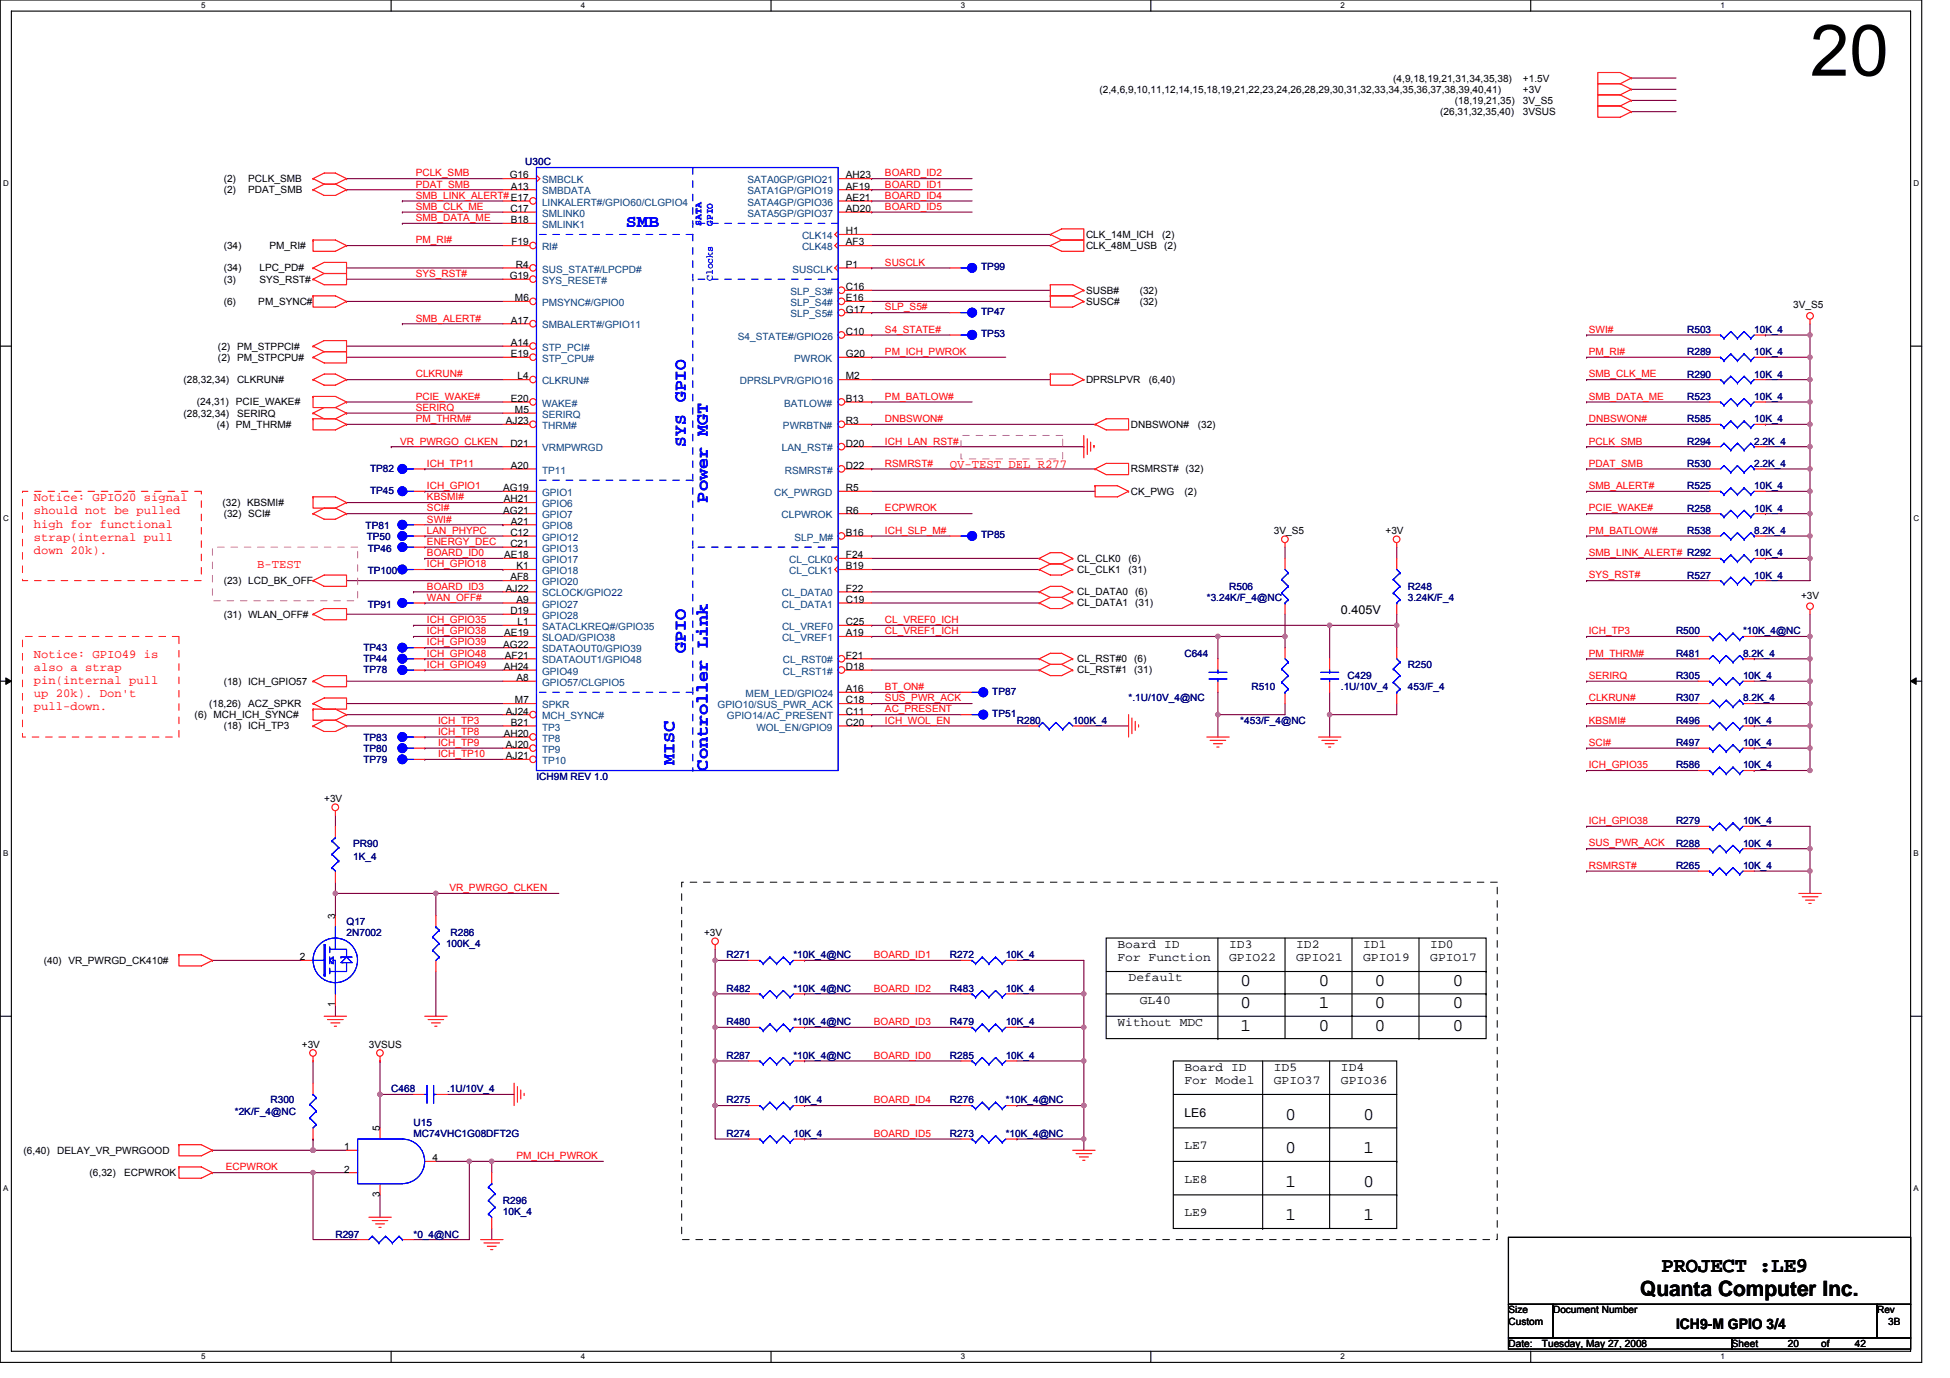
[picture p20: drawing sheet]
<svg xmlns="http://www.w3.org/2000/svg" width="297mm" height="210mm" viewBox="0 0 297 210" stroke-linecap="round" stroke-linejoin="round" font-family="sans-serif">
<defs><g id="words">
<text font-size="10.9" x="275.7" y="11.5">20</text>
<g font-size="3.2">
<text x="249.8" y="197.5">Quanta Computer Inc.</text>
<text x="253.1" y="193.8">PROJECT :LE9</text>
</g>
<g font-size="2.7" fill="#00f">
<text x="95.3" y="34.6">SMB</text>
<text x="104.5" y="61.3" transform="rotate(-90 104.5 61.3)">GPIO</text>
<text x="104.5" y="68.1" transform="rotate(-90 104.5 68.1)">SYS</text>
<text x="107.8" y="76.6" transform="rotate(-90 107.8 76.6)">Power MGT</text>
<text x="104.5" y="99.5" transform="rotate(-90 104.5 99.5)">GPIO</text>
<text x="102.7" y="116.6" transform="rotate(-90 102.7 116.6)">MISC</text>
<text x="107.8" y="117.4" transform="rotate(-90 107.8 117.4)">Controller Link</text>
</g>
<g font-size="2.7">
<text x="188.9" y="150.2">0</text>
<text x="188.9" y="153.6">0</text>
<text x="200.8" y="150.2">0</text>
<text x="200.8" y="153.6">1</text>
<text x="209.4" y="150.2">0</text>
<text x="209.4" y="153.6">0</text>
<text x="221.3" y="150.2">0</text>
<text x="221.3" y="153.6">0</text>
<text x="188.9" y="157">1</text>
<text x="200.8" y="157">0</text>
<text x="209.4" y="157">0</text>
<text x="221.3" y="157">0</text>
<text x="195.7" y="170.6">0</text>
<text x="207.6" y="170.6">0</text>
<text x="195.7" y="175.7">0</text>
<text x="207.6" y="175.7">1</text>
<text x="195.7" y="180.9">1</text>
<text x="195.7" y="186">1</text>
<text x="207.6" y="186">1</text>
<text x="207.6" y="180.9">0</text>
</g>
<text font-size="2.2" x="255.3" y="202.5">ICH9-M GPIO 3/4</text>
<g font-size="1.9" fill="#f00">
<text x="144.7" y="71.3">QV-TEST DEL R277</text>
<text x="5.1" y="76.4">Notice: GPIO20 signal</text>
<text x="5.1" y="78.4">should not be pulled</text>
<text x="5.1" y="80.4">high for functional</text>
<text x="5.1" y="82.4">strap(internal pull</text>
<text x="5.1" y="84.4">down 20k).</text>
<text x="39.2" y="86.6">B-TEST</text>
<text x="5.1" y="100.2">Notice: GPIO49 is</text>
<text x="5.1" y="102.2">also a strap</text>
<text x="5.1" y="104.2">pin(internal pull</text>
<text x="5.1" y="106.2">up 20k). Don't</text>
<text x="5.1" y="108.2">pull-down.</text>
</g>
<g font-size="1.9">
<text x="204.3" y="93.6">0.405V</text>
<text x="170.2" y="144.4">Board ID</text>
<text x="170.2" y="146.5">For Function</text>
<text x="171.9" y="149.5">Default</text>
<text x="187.2" y="144.4">ID3</text>
<text x="187.2" y="146.5">GPIO22</text>
<text x="197.4" y="144.4">ID2</text>
<text x="197.4" y="146.5">GPIO21</text>
<text x="207.6" y="144.4">ID1</text>
<text x="207.6" y="146.5">GPIO19</text>
<text x="217.9" y="144.4">ID0</text>
<text x="217.9" y="146.5">GPIO17</text>
<text x="173.6" y="153">GL40</text>
<text x="170.2" y="156.4">Without MDC</text>
<text x="180.4" y="163.2">Board ID</text>
<text x="180.4" y="165.2">For Model</text>
<text x="194" y="163.2">ID5</text>
<text x="194" y="165.2">GPIO37</text>
<text x="204.3" y="163.2">ID4</text>
<text x="204.3" y="165.2">GPIO36</text>
<text x="180.4" y="170.1">LE6</text>
<text x="180.4" y="175.1">LE7</text>
<text x="180.4" y="185.3">LE9</text>
<text x="180.4" y="180.2">LE8</text>
</g>
<g font-size="1.5">
<text x="167.5" y="14.1">(2,4,6,9,10,11,12,14,15,18,19,21,22,23,24,26,28,29,30,31,32,33,34,35,36,37,38,39,40,41)</text>
<text x="212.2" y="12.4">(4,9,18,19,21,31,34,35,38)</text>
<text x="219.4" y="17.5">(26,31,32,35,40)</text>
<text x="221.6" y="15.8">(18,19,21,35)</text>
<text x="232" y="14.1">+3V</text>
<text x="232" y="12.4">+1.5V</text>
<text x="232" y="15.8">3V_S5</text>
<text x="232" y="17.5">3VSUS</text>
<text x="34.1" y="27.7">(2)</text>
<text x="34.1" y="29.4">(2)</text>
<text x="37.8" y="27.7">PCLK_SMB</text>
<text x="37.8" y="29.4">PDAT_SMB</text>
<text x="77.7" y="27.2">G16</text>
<text x="77.8" y="28.9">A13</text>
<text x="128.9" y="27.2">AH23</text>
<text x="128.9" y="28.9">AF19</text>
<text x="77.7" y="32.3">C17</text>
<text x="77.8" y="34">B18</text>
<text x="128.9" y="30.6">AE21</text>
<text x="128.9" y="32.3">AD20</text>
<text x="128.9" y="35.7">H1</text>
<text x="34.1" y="38">(34)</text>
<text x="34.1" y="41.4">(34)</text>
<text x="39.5" y="41.4">LPC_PD#</text>
<text x="41" y="38">PM_RI#</text>
<text x="77.9" y="37.4">F19</text>
<text x="78.6" y="40.8">R4</text>
<text x="128.9" y="40.8">P1</text>
<text x="128.9" y="37.4">AF3</text>
<text x="165.4" y="36.3">CLK_14M_ICH</text>
<text x="165.4" y="38">CLK_48M_USB</text>
<text x="177" y="36.3">(2)</text>
<text x="177.4" y="38">(2)</text>
<text x="34.1" y="46.5">(6)</text>
<text x="34.1" y="43.1">(3)</text>
<text x="39.3" y="46.5">PM_SYNC#</text>
<text x="39.5" y="43.1">SYS_RST#</text>
<text x="77.7" y="42.5">G19</text>
<text x="78.4" y="45.9">M6</text>
<text x="128.9" y="44.2">C16</text>
<text x="128.9" y="45.9">E16</text>
<text x="128.9" y="47.6">G17</text>
<text x="165.4" y="44.8">SUSB#</text>
<text x="165.4" y="46.5">SUSC#</text>
<text x="173.6" y="46.5">(32)</text>
<text x="173.6" y="44.8">(32)</text>
<text x="273.2" y="47">3V_S5</text>
<text x="33.2" y="53.3">(2) PM_STPPCI#</text>
<text x="77.8" y="49.3">A17</text>
<text x="77.8" y="52.7">A14</text>
<text x="128.9" y="51">C10</text>
<text x="27.9" y="58.4">(28,32,34)</text>
<text x="33.2" y="55">(2) PM_STPCPU#</text>
<text x="36.1" y="58.4">CLKRUN#</text>
<text x="77.8" y="54.4">E19</text>
<text x="78.8" y="57.8">L4</text>
<text x="128.9" y="57.8">M2</text>
<text x="128.9" y="54.4">G20</text>
<text x="165.4" y="58.4">DPRSLPVR</text>
<text x="175" y="58.4">(6,40)</text>
<text x="27.9" y="63.5">(28,32,34)</text>
<text x="30" y="61.8">(24,31)</text>
<text x="33" y="65.2">(4) PM_THRM#</text>
<text x="35.9" y="61.8">PCIE_WAKE#</text>
<text x="36.1" y="63.5">SERIRQ</text>
<text x="77.1" y="64.6">AJ23</text>
<text x="77.8" y="61.2">E20</text>
<text x="78.4" y="62.9">M5</text>
<text x="128.9" y="61.2">B13</text>
<text x="128.9" y="64.6">R3</text>
<text x="172.3" y="65.2">DNBSWON#</text>
<text x="182.5" y="65.2">(32)</text>
<text x="77.7" y="68.1">D21</text>
<text x="77.8" y="71.4">A20</text>
<text x="128.9" y="71.4">D22</text>
<text x="128.9" y="68.1">D20</text>
<text x="172.3" y="72">RSMRST# (32)</text>
<text x="33.9" y="77.1">(32) KBSMI#</text>
<text x="76.6" y="74.8">AG19</text>
<text x="76.7" y="76.6">AH21</text>
<text x="128.9" y="74.8">R5</text>
<text x="172.3" y="75.4">CK_PWG</text>
<text x="180.4" y="75.4">(2)</text>
<text x="34.1" y="78.8">(32) SCI#</text>
<text x="76.6" y="78.3">AG21</text>
<text x="77.7" y="81.7">C12</text>
<text x="77.7" y="83.4">C21</text>
<text x="77.8" y="79.9">A21</text>
<text x="128.9" y="78.3">R6</text>
<text x="128.9" y="81.7">B16</text>
<text x="194" y="81.3">3V_S5</text>
<text x="211" y="81.3">+3V</text>
<text x="34.1" y="89">(23) LCD_BK_OFF</text>
<text x="76.8" y="85.1">AE18</text>
<text x="77.7" y="88.5">AF8</text>
<text x="78.7" y="86.8">K1</text>
<text x="128.9" y="85.1">F24</text>
<text x="128.9" y="86.8">B19</text>
<text x="164.1" y="85.6">CL_CLK0</text>
<text x="164.1" y="87.3">CL_CLK1</text>
<text x="171.9" y="85.6">(6)</text>
<text x="171.9" y="87.3">(31)</text>
<text x="34.1" y="94.1">(31) WLAN_OFF#</text>
<text x="77.1" y="90.2">AJ22</text>
<text x="77.7" y="93.6">D19</text>
<text x="78.7" y="91.9">A9</text>
<text x="78.8" y="95.3">L1</text>
<text x="128.9" y="95.3">C25</text>
<text x="128.9" y="90.2">F22</text>
<text x="128.9" y="91.9">C19</text>
<text x="164.1" y="90.7">CL_DATA0</text>
<text x="164.1" y="92.4">CL_DATA1</text>
<text x="172.9" y="90.7">(6)</text>
<text x="172.9" y="92.4">(31)</text>
<text x="274.4" y="91.2">+3V</text>
<text x="76.6" y="98.7">AG22</text>
<text x="76.8" y="97">AE19</text>
<text x="76.9" y="100.4">AF21</text>
<text x="128.9" y="97">A19</text>
<text x="128.9" y="100.4">F21</text>
<text x="164.1" y="100.9">CL_RST#0</text>
<text x="172.8" y="100.9">(6)</text>
<text x="31.9" y="107.7">(18,26)</text>
<text x="34.1" y="104.3">(18) ICH_GPIO57</text>
<text x="37.8" y="107.7">ACZ_SPKR</text>
<text x="76.7" y="102.1">AH24</text>
<text x="78.4" y="107.2">M7</text>
<text x="78.7" y="103.8">A8</text>
<text x="128.9" y="107.2">C18</text>
<text x="128.9" y="105.5">A16</text>
<text x="128.9" y="102.1">D18</text>
<text x="164.1" y="102.6">CL_RST#1</text>
<text x="172.8" y="102.6">(31)</text>
<text x="29.7" y="109.4">(6) MCH_ICH_SYNC#</text>
<text x="34.1" y="111.1">(18) ICH_TP3</text>
<text x="76.7" y="112.3">AH20</text>
<text x="77.1" y="108.9">AJ24</text>
<text x="77.1" y="114">AJ20</text>
<text x="77.8" y="110.6">B21</text>
<text x="128.9" y="110.6">C20</text>
<text x="128.9" y="108.9">C11</text>
<text x="77.1" y="115.7">AJ21</text>
<text x="49.4" y="122.2">+3V</text>
<text x="51.1" y="140.1" transform="rotate(-90 51.1 140.1)">3</text>
<text x="107.2" y="142.6">+3V</text>
<text x="6.7" y="146.9">(40) VR_PWRGD_CK410#</text>
<text x="45.7" y="146.3">2</text>
<text x="51.1" y="153.5" transform="rotate(-90 51.1 153.5)">1</text>
<text x="46" y="159.6">+3V</text>
<text x="56.2" y="159.6">3VSUS</text>
<text x="57.9" y="172.4" transform="rotate(-90 57.9 172.4)">5</text>
<text x="3.6" y="175.8">(6,40)</text>
<text x="8.7" y="175.8">DELAY_VR_PWRGOOD</text>
<text x="13.6" y="179.2">(6,32)</text>
<text x="18.9" y="179.2">ECPWROK</text>
<text x="52.4" y="178.7">2</text>
<text x="52.4" y="175.3">1</text>
<text x="65.9" y="177">4</text>
<text x="57.9" y="182.4" transform="rotate(-90 57.9 182.4)">3</text>
<text x="229.8" y="200.1">Size</text>
<text x="229.8" y="201.8">Custom</text>
<text x="236.6" y="200.1">Document Number</text>
<text x="285.9" y="200.1">Rev</text>
<text x="287.6" y="201.8">3B</text>
<text x="229.8" y="205.3">Date:</text>
<text x="234.9" y="205.3">Tuesday, May 27, 2008</text>
<text x="263.8" y="205.3">Sheet</text>
<text x="272.3" y="205.3">20</text>
<text x="277.4" y="205.3">of</text>
<text x="282.5" y="205.3">42</text>
</g>
<g font-size="1.5" fill="#f00">
<text x="63.3" y="26.9">PCLK_SMB</text>
<text x="63.3" y="28.6">PDAT_SMB</text>
<text x="134.8" y="28.6">BOARD_ID1</text>
<text x="134.8" y="26.9">BOARD_ID2</text>
<text x="63.3" y="30.3">SMB_LINK_ALERT#E17</text>
<text x="63.3" y="32">SMB_CLK_ME</text>
<text x="63.3" y="33.7">SMB_DATA_ME</text>
<text x="134.8" y="30.3">BOARD_ID4</text>
<text x="134.8" y="32">BOARD_ID5</text>
<text x="63.3" y="37.1">PM_RI#</text>
<text x="134.8" y="40.5">SUSCLK</text>
<text x="63.3" y="42.2">SYS_RST#</text>
<text x="134.8" y="47.3">SLP_S5#</text>
<text x="63.3" y="49">SMB_ALERT#</text>
<text x="134.8" y="50.7">S4_STATE#</text>
<text x="242" y="50.7">SWI#</text>
<text x="63.3" y="57.5">CLKRUN#</text>
<text x="134.8" y="54.1">PM_ICH_PWROK</text>
<text x="242" y="57.5">SMB_CLK_ME</text>
<text x="242" y="54.1">PM_RI#</text>
<text x="63.3" y="60.9">PCIE_WAKE#</text>
<text x="63.3" y="62.6">SERIRQ</text>
<text x="63.3" y="64.3">PM_THRM#</text>
<text x="134.8" y="60.9">PM_BATLOW#</text>
<text x="134.8" y="64.3">DNBSWON#</text>
<text x="242" y="60.9">SMB_DATA_ME</text>
<text x="242" y="64.3">DNBSWON#</text>
<text x="61" y="67.7">VR_PWRGO_CLKEN</text>
<text x="65" y="71.1">ICH_TP11</text>
<text x="134.8" y="71.1">RSMRST#</text>
<text x="134.8" y="67.7">ICH_LAN_RST#</text>
<text x="242" y="67.7">PCLK_SMB</text>
<text x="242" y="71.1">PDAT_SMB</text>
<text x="65" y="76.2">KBSMI#</text>
<text x="65" y="77.9">SCI#</text>
<text x="65" y="74.5">ICH_GPIO1</text>
<text x="134.8" y="77.9">ECPWROK</text>
<text x="242" y="77.9">PCIE_WAKE#</text>
<text x="242" y="74.5">SMB_ALERT#</text>
<text x="65" y="81.3">LAN_PHYPC</text>
<text x="65" y="83">ENERGY_DEC</text>
<text x="65" y="79.6">SWI#</text>
<text x="134.8" y="81.3">ICH_SLP_M#</text>
<text x="242" y="81.3">PM_BATLOW#</text>
<text x="65" y="84.8">BOARD_ID0</text>
<text x="65" y="86.4">ICH_GPIO18</text>
<text x="65" y="89.9">BOARD_ID3</text>
<text x="242" y="84.8">SMB_LINK_ALERT# R292</text>
<text x="242" y="88.1">SYS_RST#</text>
<text x="65" y="91.5">WAN_OFF#</text>
<text x="65" y="95">ICH_GPIO35</text>
<text x="134.8" y="95">CL_VREF0_ICH</text>
<text x="65" y="98.4">ICH_GPIO39</text>
<text x="65" y="96.6">ICH_GPIO38</text>
<text x="65" y="100.1">ICH_GPIO48</text>
<text x="65" y="101.8">ICH_GPIO49</text>
<text x="134.8" y="96.6">CL_VREF1_ICH</text>
<text x="242" y="100.1">PM_THRM#</text>
<text x="242" y="96.6">ICH_TP3</text>
<text x="134.8" y="105.2">BT_ON#</text>
<text x="134.8" y="106.9">SUS_PWR_ACK</text>
<text x="242" y="103.5">SERIRQ</text>
<text x="242" y="106.9">CLKRUN#</text>
<text x="66.7" y="110.3">ICH_TP3</text>
<text x="66.7" y="112">ICH_TP8</text>
<text x="66.7" y="113.7">ICH_TP9</text>
<text x="134.8" y="108.6">AC_PRESENT</text>
<text x="134.8" y="110.3">ICH_WOL_EN</text>
<text x="242" y="110.3">KBSMI#</text>
<text x="242" y="113.7">SCI#</text>
<text x="66.7" y="115.4">ICH_TP10</text>
<text x="242" y="117.1">ICH_GPIO35</text>
<text x="242" y="125.6">ICH_GPIO38</text>
<text x="242" y="129">SUS_PWR_ACK</text>
<text x="68.4" y="135.8">VR_PWRGO_CLKEN</text>
<text x="242" y="132.4">RSMRST#</text>
<text x="133.1" y="146">BOARD_ID1</text>
<text x="133.1" y="151.1">BOARD_ID2</text>
<text x="133.1" y="156.2">BOARD_ID3</text>
<text x="133.1" y="161.3">BOARD_ID0</text>
<text x="133.1" y="168.1">BOARD_ID4</text>
<text x="133.1" y="173.2">BOARD_ID5</text>
<text x="34.4" y="178.4">ECPWROK</text>
<text x="78.7" y="176.6">PM_ICH_PWROK</text>
</g>
<g font-size="1.5" fill="#000080">
<text x="80" y="25.2">U30C</text>
<text x="149.5" y="41.2">TP99</text>
<text x="149.5" y="48">TP47</text>
<text x="149.5" y="51.4">TP53</text>
<text x="257" y="50.7">R503</text>
<text x="267.2" y="50.7">10K_4</text>
<text x="257" y="54.1">R289</text>
<text x="257" y="57.5">R290</text>
<text x="267.2" y="54.1">10K_4</text>
<text x="267.2" y="57.5">10K_4</text>
<text x="257" y="60.9">R523</text>
<text x="257" y="64.3">R585</text>
<text x="267.2" y="60.9">10K_4</text>
<text x="267.2" y="64.3">10K_4</text>
<text x="56.4" y="72">TP82</text>
<text x="257" y="71.1">R530</text>
<text x="257" y="67.7">R294</text>
<text x="267.2" y="71.1">2.2K_4</text>
<text x="267.2" y="67.7">2.2K_4</text>
<text x="56.4" y="75.2">TP45</text>
<text x="257" y="74.5">R525</text>
<text x="257" y="78">R258</text>
<text x="267.2" y="74.5">10K_4</text>
<text x="267.2" y="78">10K_4</text>
<text x="55.7" y="80.7">TP81</text>
<text x="55.9" y="82.2">TP50</text>
<text x="149.5" y="82">TP85</text>
<text x="257" y="81.3">R538</text>
<text x="267.2" y="81.3">8.2K_4</text>
<text x="56" y="84.1">TP46</text>
<text x="56" y="87.5">TP100</text>
<text x="187.2" y="89.9">R506</text>
<text x="214.5" y="89.9">R248</text>
<text x="257" y="88.2">R527</text>
<text x="267.2" y="84.8">10K_4</text>
<text x="267.2" y="88.2">10K_4</text>
<text x="56" y="92.6">TP91</text>
<text x="183.8" y="91.6">*3.24K/F_4@NC</text>
<text x="214.5" y="91.6">3.24K/F_4</text>
<text x="55.3" y="99.2">TP43</text>
<text x="55.3" y="100.9">TP44</text>
<text x="180.4" y="100.1">C644</text>
<text x="214.5" y="101.8">R250</text>
<text x="255.3" y="100.1">R481</text>
<text x="255.3" y="96.7">R500</text>
<text x="265.5" y="100.1">8.2K_4</text>
<text x="265.5" y="96.7">*10K_4@NC</text>
<text x="55.3" y="102.6">TP78</text>
<text x="151.1" y="105.9">TP87</text>
<text x="171.9" y="106.9">*.1U/10V_4@NC</text>
<text x="190.6" y="105.2">R510</text>
<text x="204.3" y="105.2">.1U/10V_4</text>
<text x="205.3" y="103.5">C429</text>
<text x="214.5" y="105.2">453/F_4</text>
<text x="255.3" y="103.5">R305</text>
<text x="255.3" y="106.9">R307</text>
<text x="265.5" y="103.5">10K_4</text>
<text x="265.5" y="106.9">8.2K_4</text>
<text x="55.3" y="112.8">TP83</text>
<text x="151.1" y="109.3">TP51</text>
<text x="154.9" y="110.3">R280</text>
<text x="163.4" y="110.3">100K_4</text>
<text x="188.9" y="110.3">*453/F_4@NC</text>
<text x="255.3" y="113.7">R497</text>
<text x="255.3" y="110.3">R496</text>
<text x="265.5" y="113.7">10K_4</text>
<text x="265.5" y="110.3">10K_4</text>
<text x="55.3" y="116.2">TP79</text>
<text x="55.3" y="114.5">TP80</text>
<text x="81.7" y="118.8">ICH9M REV 1.0</text>
<text x="255.3" y="117.1">R586</text>
<text x="265.5" y="117.1">10K_4</text>
<text x="255.3" y="125.6">R279</text>
<text x="265.5" y="125.6">10K_4</text>
<text x="53.8" y="129">PR90</text>
<text x="53.8" y="131">1K_4</text>
<text x="255.3" y="129">R288</text>
<text x="265.5" y="129">10K_4</text>
<text x="255.3" y="132.4">R265</text>
<text x="265.5" y="132.4">10K_4</text>
<text x="52.8" y="140.9">Q17</text>
<text x="52.8" y="142.6">2N7002</text>
<text x="68.6" y="142.6">R286</text>
<text x="67.9" y="144.3">100K_4</text>
<text x="110.7" y="146">R271</text>
<text x="120.9" y="146">*10K_4@NC</text>
<text x="144.7" y="146">R272</text>
<text x="153.2" y="146">10K_4</text>
<text x="110.7" y="151.1">R482</text>
<text x="120.9" y="151.1">*10K_4@NC</text>
<text x="144.7" y="151.1">R483</text>
<text x="153.2" y="151.1">10K_4</text>
<text x="110.7" y="161.3">R287</text>
<text x="110.7" y="156.2">R480</text>
<text x="120.9" y="161.3">*10K_4@NC</text>
<text x="120.9" y="156.2">*10K_4@NC</text>
<text x="144.7" y="156.2">R479</text>
<text x="144.7" y="161.3">R285</text>
<text x="153.2" y="156.2">10K_4</text>
<text x="153.2" y="161.3">10K_4</text>
<text x="59.6" y="166.4">C468</text>
<text x="68.1" y="166.4">.1U/10V_4</text>
<text x="35.8" y="169.8">*2K/F_4@NC</text>
<text x="41.2" y="168.1">R300</text>
<text x="63" y="171.6">U15</text>
<text x="63" y="173.2">MC74VHC1G08DFT2G</text>
<text x="110.7" y="168.1">R275</text>
<text x="110.7" y="173.2">R274</text>
<text x="120.9" y="168.1">10K_4</text>
<text x="120.9" y="173.2">10K_4</text>
<text x="144.7" y="173.2">R273</text>
<text x="144.7" y="168.1">R276</text>
<text x="153.2" y="173.2">*10K_4@NC</text>
<text x="153.2" y="168.1">*10K_4@NC</text>
<text x="76.6" y="183.5">R296</text>
<text x="76.6" y="185.2">10K_4</text>
<text x="51.1" y="188.6">R297</text>
<text x="63" y="188.6">*0_4@NC</text>
</g>
<g font-size="1.5" fill="#004080">
<text x="82.6" y="27.9">SMBCLK</text>
<text x="82.6" y="29.6">SMBDATA</text>
<text x="113.9" y="27.9">SATA0GP/GPIO21</text>
<text x="113.9" y="29.6">SATA1GP/GPIO19</text>
<text x="82.6" y="31.3">LINKALERT#/GPIO60/CLGPIO4</text>
<text x="82.6" y="33">SMLINK0</text>
<text x="82.6" y="34.7">SMLINK1</text>
<text x="113.9" y="31.3">SATA4GP/GPIO36</text>
<text x="113.9" y="33">SATA5GP/GPIO37</text>
<text x="82.6" y="41.5">SUS_STAT#/LPCPD#</text>
<text x="82.6" y="38.1">RI#</text>
<text x="120.7" y="41.5">SUSCLK</text>
<text x="122.2" y="36.4">CLK14</text>
<text x="122.2" y="38.1">CLK48</text>
<text x="82.6" y="43.2">SYS_RESET#</text>
<text x="82.6" y="46.6">PMSYNC#/GPIO0</text>
<text x="120.4" y="44.9">SLP_S3#</text>
<text x="120.4" y="46.6">SLP_S4#</text>
<text x="82.6" y="50">SMBALERT#/GPIO11</text>
<text x="82.6" y="53.4">STP_PCI#</text>
<text x="112.4" y="51.8">S4_STATE#/GPIO26</text>
<text x="120.4" y="48.3">SLP_S5#</text>
<text x="82.6" y="55.1">STP_CPU#</text>
<text x="82.6" y="58.5">CLKRUN#</text>
<text x="112.7" y="58.5">DPRSLPVR/GPIO16</text>
<text x="121" y="55.1">PWROK</text>
<text x="82.6" y="62">WAKE#</text>
<text x="82.6" y="63.6">SERIRQ</text>
<text x="82.6" y="65.4">THRM#</text>
<text x="119.3" y="65.4">PWRBTN#</text>
<text x="119.4" y="62">BATLOW#</text>
<text x="82.6" y="68.8">VRMPWRGD</text>
<text x="119.1" y="68.8">LAN_RST#</text>
<text x="82.6" y="75.6">GPIO1</text>
<text x="82.6" y="77.3">GPIO6</text>
<text x="82.6" y="72.2">TP11</text>
<text x="117.9" y="75.6">CK_PWRGD</text>
<text x="119.5" y="72.2">RSMRST#</text>
<text x="82.6" y="79">GPIO7</text>
<text x="82.6" y="80.7">GPIO8</text>
<text x="82.6" y="82.4">GPIO12</text>
<text x="119" y="79">CLPWROK</text>
<text x="121" y="82.4">SLP_M#</text>
<text x="82.6" y="85.8">GPIO17</text>
<text x="82.6" y="87.5">GPIO18</text>
<text x="82.6" y="89.2">GPIO20</text>
<text x="82.6" y="84.1">GPIO13</text>
<text x="120.2" y="85.8">CL_CLK0</text>
<text x="120.2" y="87.5">CL_CLK1</text>
<text x="82.6" y="90.9">SCLOCK/GPIO22</text>
<text x="82.6" y="96">SATACLKREQ#/GPIO35</text>
<text x="82.6" y="92.6">GPIO27</text>
<text x="82.6" y="94.3">GPIO28</text>
<text x="119.1" y="90.9">CL_DATA0</text>
<text x="119.1" y="92.6">CL_DATA1</text>
<text x="119.1" y="96">CL_VREF0</text>
<text x="82.6" y="97.7">SLOAD/GPIO38</text>
<text x="82.6" y="99.4">SDATAOUT0/GPIO39</text>
<text x="82.6" y="101.1">SDATAOUT1/GPIO48</text>
<text x="119.1" y="97.7">CL_VREF1</text>
<text x="119.3" y="101.1">CL_RST0#</text>
<text x="82.6" y="107.9">SPKR</text>
<text x="82.6" y="102.8">GPIO49</text>
<text x="82.6" y="104.5">GPIO57/CLGPIO5</text>
<text x="109.3" y="107.9">GPIO10/SUS_PWR_ACK</text>
<text x="113.6" y="106.2">MEM_LED/GPIO24</text>
<text x="119.3" y="102.8">CL_RST1#</text>
<text x="82.6" y="111.3">TP3</text>
<text x="82.6" y="113">TP8</text>
<text x="82.6" y="109.6">MCH_SYNC#</text>
<text x="110.7" y="109.6">GPIO14/AC_PRESENT</text>
<text x="115.2" y="111.3">WOL_EN/GPIO9</text>
<text x="82.6" y="116.4">TP10</text>
<text x="82.6" y="114.7">TP9</text>
</g>
<g font-size="1.5" fill="#00f">
<text x="106.8" y="34.4" transform="rotate(-90 106.8 34.4)">SATA</text>
<text x="108.6" y="34.4" transform="rotate(-90 108.6 34.4)">GPIO</text>
<text x="108.6" y="42.9" transform="rotate(-90 108.6 42.9)">Clocks</text>
</g>
<g font-size="1.2">
<text x="30.6" y="1.2">5</text>
<text x="88.5" y="1.2">4</text>
<text x="146.4" y="1.2">3</text>
<text x="204.2" y="1.2">2</text>
<text x="262.1" y="1.2">1</text>
<text x=".5" y="28.3">D</text>
<text x="291.5" y="28.3">D</text>
<text x=".5" y="79.4">C</text>
<text x="291.5" y="79.4">C</text>
<text x=".5" y="130.4">B</text>
<text x="291.5" y="130.4">B</text>
<text x=".5" y="181.5">A</text>
<text x="291.5" y="181.5">A</text>
<text x="30.6" y="207.2">5</text>
<text x="88.5" y="207.2">4</text>
<text x="146.4" y="207.2">3</text>
<text x="204.2" y="207.2">2</text>
<text x="262.1" y="207.2">1</text>
</g>
</g></defs>
<path d="M0 0h292.7v207.6h-292.7zM1.7 1.7h289.3v204.2h-289.3z" fill="none" stroke="#000" stroke-width=".17"/>
<g fill="#fff">
<path d="M30.6 .2h.7v1.3h-.7z"/>
<path d="M30.6 206.1h.7v1.3h-.7z"/>
</g>
<path d="M59.6 0v1.7M59.6 205.9v1.7" fill="none" stroke="#000" stroke-width=".17"/>
<g fill="#fff">
<path d="M88.5 .2h.7v1.3h-.7z"/>
<path d="M88.5 206.1h.7v1.3h-.7z"/>
</g>
<path d="M117.5 0v1.7M117.5 205.9v1.7" fill="none" stroke="#000" stroke-width=".17"/>
<g fill="#fff">
<path d="M146.4 .2h.6v1.3h-.6z"/>
<path d="M146.4 206.1h.6v1.3h-.6z"/>
</g>
<path d="M175.3 0v1.7M175.3 205.9v1.7" fill="none" stroke="#000" stroke-width=".17"/>
<g fill="#fff">
<path d="M204.2 .2h.7v1.3h-.7z"/>
<path d="M204.2 206.1h.7v1.3h-.7z"/>
</g>
<path d="M233.2 0v1.7M233.2 205.9v1.7" fill="none" stroke="#000" stroke-width=".17"/>
<g fill="#fff">
<path d="M262.1 .2h.6v1.3h-.6z"/>
<path d="M262.1 206.1h.6v1.3h-.6z"/>
<path d="M.5 27.2h.8v1.4h-.8z"/>
<path d="M291.5 27.2h.8v1.4h-.8z"/>
<path d="M.5 78.3h.8v1.3h-.8z"/>
<path d="M291.5 78.3h.8v1.3h-.8z"/>
</g>
<path d="M0 52.7h1.7M291 52.7h1.7" fill="none" stroke="#000" stroke-width=".17"/>
<g fill="#fff">
<path d="M.5 129.3h.7v1.4h-.7z"/>
<path d="M291.5 129.3h.7v1.4h-.7z"/>
</g>
<path d="M0 103.8h1.7M291 103.8h1.7" fill="none" stroke="#000" stroke-width=".17"/>
<path d="M.9 103.3l.8 .5-.8 .5zM291 103.8l.9-.5v1z" fill="#000" stroke="#000" stroke-width=".15"/>
<g fill="#fff">
<path d="M.5 180.4h.7v1.3h-.7z"/>
<path d="M291.5 180.4h.7v1.3h-.7z"/>
</g>
<g fill="none" stroke="#000" stroke-width=".17">
<path d="M0 154.9h1.7M168.5 142.9h57.9v15.4h-57.9zM168.5 154.9h57.9M168.5 148h57.9M168.5 151.4h57.9M185.5 158.3h.1M185.5 142.9v15.4M195.7 142.9v15.4M205.9 142.9v15.4M216.2 158.3h.1M216.2 142.9v15.4M226.4 148h.1"/>
<path d="M226.4 151.4h.1M226.4 154.9h.1M291 154.9h1.7M178.7 161.7h34.1v25.5h-34.1zM178.7 166.8h34.1M178.7 171.9h34.1M178.7 177h34.1M192.3 161.7v25.5M202.5 161.7v25.5M212.8 177h.1M178.7 182.1h34.1M192.3 187.2h.1"/>
<path d="M212.8 182.1h.1M229.8 188.6h61.2v10.2h-61.2zM229.8 198.8h6.8v5.1h-6.8zM236.6 198.8h49.3v5.1h-49.3zM285.9 198.8h5.1v5.1h-5.1zM229.8 203.9h34v1.7h-34zM263.8 203.9h27.2v1.7h-27.2z"/>
</g>
<g fill="none" stroke="#800040" stroke-width=".17">
<path d="M248.5 13.6h6.8M248.5 11.9h6.8M248.5 15.3h6.8M248.5 17h6.8M52.8 27.2h.1M52.8 28.9h.1M52.8 37.4h.1M52.8 27.2h23.8M52.8 28.9h23.8M52.8 37.4h23.8M61.3 30.6h.1M61.3 32.3h.1"/>
<path d="M61.3 34h.1M61.3 30.6h15.3M61.3 32.3h15.3M61.3 34h15.3M132.8 30.6h.1M132.8 35.7h27.2M132.8 37.4h27.2M132.8 28.9h.1M132.8 32.3h.1M132.8 27.2h.1M132.8 27.2h15.3M132.8 28.9h15.3"/>
<path d="M132.8 30.6h15.3M132.8 32.3h15.3M52.8 42.5h.1M52.8 45.9h23.8M52.8 52.7h23.8M52.8 54.4h23.8M52.8 57.8h.1M52.8 40.8h23.8M52.8 42.5h23.8M52.8 57.8h23.8M61.3 49.3h.1M61.3 49.3h15.3"/>
<path d="M132.8 40.8h.1M132.8 44.2h27.2M132.8 45.9h27.2M132.8 47.6h.1M132.8 51.1h.1M132.8 54.4h.1M132.8 57.8h27.2M132.8 54.4h20.4M132.8 40.8h11.9M132.8 47.6h11.9M132.8 51.1h11.9M241.7 57.8h.1"/>
<path d="M241.7 54.4h.1M241.7 51.1h.1M241.7 57.8h18.7M241.7 54.4h18.7M241.7 51.1h18.7M268.9 57.8h6.8M268.9 54.4h6.8M268.9 51.1h.1M268.9 51.1h6.8M275.7 51.1h.1M275.7 57.8h.1M275.7 54.4v3.4"/>
<path d="M275.7 49.3v1.8M275.7 51.1v3.3M275.7 57.8v6.9M52.8 61.3h.1M52.8 62.9h.1M52.8 64.7h.1M52.8 76.6h.1M52.8 78.3h.1M52.8 61.3h23.8M52.8 62.9h23.8M52.8 64.7h23.8M52.8 78.3h23.8"/>
<path d="M52.8 76.6h23.8M59.6 68.1h.1M59.6 68.1h17M64.7 71.5h.1M64.7 74.9h.1M64.7 71.5h11.9M64.7 74.9h11.9M64.7 80h11.9M76.6 80h.1M132.8 61.3h.1M132.8 64.7h.1M132.8 71.5h.1"/>
<path d="M132.8 74.9h34M132.8 78.3h.1M132.8 61.3h15.3M132.8 64.7h34M132.8 68.1h32.3M132.8 71.5h34M132.8 78.3h15.3M165.1 68.1h.1M241.7 78.3h.1M241.7 61.3h.1M241.7 68.1h.1M241.7 71.5h.1"/>
<path d="M241.7 74.9h.1M241.7 64.7h.1M241.7 61.3h18.7M241.7 64.7h18.7M241.7 68.1h18.7M241.7 71.5h18.7M241.7 78.3h18.7M241.7 74.9h18.7M268.9 68.1h6.8M268.9 61.3h6.8M268.9 78.3h.1M268.9 74.9h6.8"/>
<path d="M268.9 71.5h6.8M268.9 64.7h.1M268.9 64.7h6.8M268.9 78.3h6.8M275.7 64.7v3.4M275.7 74.9h.1M275.7 78.3v3.4M275.7 71.5h.1M275.7 68.1h.1M275.7 61.3h.1M275.7 68.1v10.2M52.8 88.5h23.8"/>
<path d="M52.8 93.6h23.8M63 90.2h.1M63 97h.1M63 95.3h.1M63 90.2h13.6M63 97h13.6M63 95.3h13.6M64.7 81.7h.1M64.7 83.4h.1M64.7 85.1h.1M64.7 98.7h.1M64.7 91.9h.1"/>
<path d="M64.7 81.7h11.9M64.7 83.4h11.9M64.7 85.1h11.9M64.7 86.8h11.9M64.7 98.7h11.9M64.7 91.9h11.9M76.6 86.8h.1M132.8 81.7h.1M132.8 85.1h25.5M132.8 86.8h25.5M132.8 90.2h25.5M132.8 91.9h25.5"/>
<path d="M132.8 95.3h.1M132.8 97h.1M132.8 81.7h11.9M132.8 97h62.9M132.8 95.3h80M185.5 97v3.4M185.5 97h.1M195.7 83.4v1.7M195.7 97h.1M195.7 93.6v3.4M195.7 97v1.7M202.5 95.3v5.1"/>
<path d="M202.5 95.3h.1M212.8 95.3v3.4M212.8 83.4v1.7M212.8 93.6v1.7M241.7 81.7h.1M241.7 85.1h.1M241.7 88.5h.1M241.7 97h.1M241.7 81.7h18.7M241.7 85.1h18.7M241.7 97h17M241.7 88.5h18.7"/>
<path d="M267.2 97h8.5M268.9 81.7h6.8M268.9 85.1h.1M268.9 85.1h6.8M275.7 81.7h.1M275.7 85.1v3.4h-6.8M275.7 93.6v3.4M275.7 97h.1M275.7 81.7v3.4M275.7 97v10.2M52.8 110.6h.1M52.8 107.2h23.8"/>
<path d="M52.8 103.8h23.8M52.8 108.9h23.8M52.8 110.6h23.8M64.7 100.4h.1M64.7 102.1h.1M64.7 112.3h.1M64.7 114h.1M64.7 115.7h.1M64.7 100.4h11.9M64.7 102.1h11.9M64.7 114h11.9M64.7 112.3h11.9"/>
<path d="M64.7 115.7h11.9M132.8 100.4h25.5M132.8 102.1h25.5M132.8 105.5h.1M132.8 107.2h.1M132.8 108.9h.1M132.8 110.6h.1M132.8 110.6h23.8M132.8 107.2h15.3M132.8 105.5h13.6M132.8 108.9h13.6M165.1 110.6h6.8"/>
<path d="M185.5 108.9h.1M185.5 105.5v3.4M185.5 108.9v3.4M195.7 107.2v1.7h-10.2M202.5 108.9v3.4M202.5 108.9h.1M202.5 105.5v3.4M212.8 107.2v1.7h-10.3M241.7 103.8h.1M241.7 107.2h.1M241.7 100.4h.1M241.7 110.6h.1"/>
<path d="M241.7 114h.1M241.7 117.4h.1M241.7 100.4h17M241.7 110.6h17M241.7 103.8h17M241.7 107.2h17M241.7 114h17M241.7 117.4h17M267.2 100.4h.1M267.2 107.2h8.5M267.2 103.8h8.5M267.2 110.6h.1"/>
<path d="M267.2 114h.1M267.2 117.4h.1M267.2 100.4h8.5M267.2 110.6h8.5M267.2 114h8.5M275.7 100.4h.1M275.7 103.8h.1M275.7 107.2v3.4M275.7 114v3.4h-8.5M275.7 110.6v3.4M51.1 136.1h.1M51.1 124.2v1.7"/>
<path d="M51.1 134.4v1.7M51.1 136.1v3.4M51.1 136.1h34M66.4 136.1h.1M66.4 136.1v3.4M241.7 132.7h.1M241.7 129.3h.1M241.7 125.9h.1M241.7 132.7h17M241.7 129.3h17M241.7 125.9h17M267.2 132.7h8.5"/>
<path d="M267.2 129.3h8.5M267.2 125.9h8.5v3.4M275.7 132.7h.1M275.7 129.3h.1M275.7 129.3v6.8M32.4 146.3h13.6M51.1 153.2v1.7M66.4 148v6.9M108.9 146.3h5.1M108.9 151.4h.1M108.9 146.3h.1M108.9 151.4v5.1h5.1"/>
<path d="M108.9 144.7v1.6M108.9 151.4h5.1M108.9 146.3v5.1M108.9 156.5v12M122.6 146.3h.1M122.6 151.4h.1M122.6 156.5h.1M122.6 146.3h23.8M122.6 151.4h23.8M122.6 156.5h23.8M154.9 146.3h10.2v5.1M154.9 156.5h10.2"/>
<path d="M154.9 151.4h10.2M165.1 151.4h.1M165.1 151.4v17.1M32.4 175.3h.1M32.4 178.7h.1M32.4 175.3h20.4M32.4 178.7h15.3M47.7 178.7h5.1M47.7 173.6h.1M47.7 175.3h.1M47.7 161.7v3.4M47.7 178.7v10.2h6.8"/>
<path d="M47.7 178.7h.1M47.7 173.6v1.7M57.9 166.8h5.1M57.9 166.8h.1M57.9 161.7h.1M57.9 161.7v10.2M66.4 177h5.1M68.1 166.8h10.2M71.5 177h3.4M71.5 177v11.9h-8.5M71.5 177h.1M74.9 177h.1"/>
<path d="M74.9 177v1.7M74.9 177h17M108.9 168.5v5.1h5.1M108.9 168.5h.1M108.9 168.5h5.1M108.9 161.7h.1M108.9 161.7h5.1M122.6 168.5h.1M122.6 173.6h.1M122.6 161.7h.1M122.6 168.5h23.8M122.6 173.6h23.8"/>
<path d="M122.6 161.7h23.8M154.9 173.6h.1M154.9 168.5h.1M154.9 161.7h10.2M154.9 168.5h10.2M154.9 173.6h10.2M165.1 168.5v5.1M165.1 161.7h.1M165.1 173.6v1.7M165.1 168.5h.1M57.9 182.1v3.4M74.9 187.2v1.7"/>
</g>
<g fill="#f0f" stroke="#f0f" stroke-width=".17">
<circle cx="275.7" cy="54.4" r=".33"/>
<circle cx="275.7" cy="57.8" r=".33"/>
<circle cx="275.7" cy="74.9" r=".33"/>
<circle cx="275.7" cy="78.3" r=".33"/>
<circle cx="275.7" cy="81.7" r=".33"/>
<circle cx="275.7" cy="71.4" r=".33"/>
<circle cx="275.7" cy="100.4" r=".33"/>
<circle cx="275.7" cy="103.8" r=".33"/>
<circle cx="275.7" cy="132.7" r=".33"/>
<circle cx="275.7" cy="107.2" r=".33"/>
<circle cx="275.7" cy="68.1" r=".33"/>
<circle cx="47.7" cy="175.3" r=".33"/>
<circle cx="74.9" cy="177" r=".33"/>
<circle cx="57.9" cy="166.8" r=".33"/>
<circle cx="195.7" cy="97" r=".33"/>
<circle cx="185.5" cy="108.9" r=".33"/>
<circle cx="51.1" cy="136.1" r=".33"/>
<circle cx="66.4" cy="136.1" r=".33"/>
<circle cx="275.7" cy="85.1" r=".33"/>
<circle cx="275.7" cy="110.6" r=".33"/>
<circle cx="275.7" cy="114" r=".33"/>
<circle cx="275.7" cy="51" r=".33"/>
<circle cx="275.7" cy="64.7" r=".33"/>
<circle cx="275.7" cy="61.2" r=".33"/>
<circle cx="108.9" cy="168.5" r=".33"/>
<circle cx="108.9" cy="151.4" r=".33"/>
<circle cx="108.9" cy="146.3" r=".33"/>
<circle cx="108.9" cy="156.5" r=".33"/>
<circle cx="108.9" cy="161.7" r=".33"/>
<circle cx="165.1" cy="173.6" r=".33"/>
<circle cx="165.1" cy="168.5" r=".33"/>
<circle cx="165.1" cy="151.4" r=".33"/>
<circle cx="165.1" cy="156.5" r=".33"/>
<circle cx="165.1" cy="161.7" r=".33"/>
<circle cx="275.7" cy="97" r=".33"/>
<circle cx="275.7" cy="117.4" r=".33"/>
<circle cx="275.7" cy="129.3" r=".33"/>
<circle cx="71.5" cy="177" r=".33"/>
<circle cx="47.7" cy="178.7" r=".33"/>
<circle cx="202.5" cy="108.9" r=".33"/>
<circle cx="212.7" cy="95.3" r=".33"/>
<circle cx="202.5" cy="95.3" r=".33"/>
<circle cx="185.5" cy="97" r=".33"/>
</g>
<g fill="none" stroke="#f00" stroke-width=".17">
<path d="M246.8 12.8h-3.4v1.7h3.4M246.8 14.5h-3.4v1.7h3.4M246.8 16.2h-3.4v1.7h3.4l1.7-.9M246.8 12.8l1.7 .8M246.8 14.5l1.7 .8M246.8 16.2l1.7 .8M248.5 13.6h.1M248.5 11.9l-1.7-.9h-3.4v1.8h3.4M248.5 11.9h.1M248.5 15.3h.1M248.5 17h.1M248.5 13.6l-1.7 .9"/>
<path d="M248.5 11.9l-1.7 .9M248.5 15.3l-1.7 .9M47.7 27.2l1.7-.8h1.7l1.7 .8M47.7 27.2h.1M47.7 28.9l1.7 .9h1.7l1.7-.9M47.7 28.9h.1M47.7 36.6h3.4l1.7 .8M47.7 36.6v1.7h3.4l1.7-.9M47.7 36.6h.1M47.7 27.2l1.7 .9M49.4 28.1h1.7M49.4 28.1l-1.7 .8"/>
<path d="M51.1 28.1l1.7 .8M52.8 27.2h.1M52.8 28.9h.1M52.8 37.4h.1M52.8 27.2l-1.7 .9M76.6 27.2h5.1M76.6 28.9h5.1M81.7 26.7l.5 .5-.5 .5M127.7 27.2h5.1M127.7 28.9h5.1M127.7 30.6h5.1M127.7 32.3h5.1"/>
<path d="M160 35.7l1.7-.8h3.4v1.7h-3.4M160 35.7h.1M160 37.4h.1M160 35.7l1.7 .9M161.7 36.6h3.4v1.7h-3.4l-1.7-.9M161.7 36.6l-1.7 .8M47.7 45.1h3.4l1.7 .8M47.7 45.1v1.7h3.4l1.7-.9M47.7 45.1h.1M47.7 52.7l1.7-.8h3.4v1.7h-3.4M47.7 52.7h.1M47.7 54.4h.1"/>
<path d="M47.7 57.8l1.7-.8h1.7l1.7 .8M47.7 57.8l1.7 .9h1.7l1.7-.9M47.7 57.8h.1M47.7 42.5h.1M47.7 40.8l1.7-.8h3.4v1.7h-3.4M47.7 40.8h.1M47.7 52.7l1.7 .9M47.7 40.8l1.7 .9M49.4 53.6h3.4v1.7h-3.4l-1.7-.9M49.4 41.7h3.4v1.7h-3.4l-1.7-.9M49.4 53.6l-1.7 .8M49.4 41.7l-1.7 .8"/>
<path d="M52.8 45.9h.1M52.8 57.8h.1M144.7 40.8h1.7M144.7 47.6h1.7M160 43.4h3.4l1.7 .8M160 43.4v1.7h3.4M160 43.4h.1M160 45.1h3.4M160 45.1v1.7h3.4l1.7-.9M160 45.1h.1M160 57h3.4l1.7 .8M160 57v1.7h3.4l1.7-.9"/>
<path d="M160 57h.1M163.4 45.1l1.7 .8M165.1 44.2h.1M165.1 45.9h.1M165.1 57.8h.1M165.1 44.2l-1.7 .9M260.4 54.4h1.7M260.4 57.8h1.7M267.2 54.4h1.7M267.2 57.8h1.7M275.7 48.7v.6M47.7 62.9l1.7 .9h1.7"/>
<path d="M47.7 62.9h.1M47.7 63.8h3.4M47.7 63.8v1.7h3.4l1.7-.8M47.7 63.8h.1M47.7 60.4h3.4l1.7 .9M47.7 60.4v1.7h3.4M47.7 60.4h.1M47.7 75.7h3.4l1.7 .9M47.7 75.7v1.7h3.4M47.7 75.7h.1M47.7 78.3l1.7 .8h1.7l1.7-.8M47.7 78.3h.1"/>
<path d="M51.1 62.1h-1.7l-1.7 .8M51.1 77.4h-1.7l-1.7 .9M51.1 62.1l1.7 .8M51.1 63.8l1.7 .9M51.1 77.4l1.7 .9M52.8 62.9h.1M52.8 64.7h.1M52.8 61.3h.1M52.8 76.6h.1M52.8 78.3h.1M52.8 62.9l-1.7 .9M52.8 61.3l-1.7 .8"/>
<path d="M52.8 76.6l-1.7 .8M63 71.5h1.7M165.1 66.4v3.4M165.6 66.9v2.4M166.1 67.4v1.3M166.6 67.9h.1M166.6 67.9v.3M166.8 71.5l1.7-.9h3.4v1.7h-3.4zM166.8 71.5h.1M166.8 64.7l1.7-.9h3.4v1.7h-3.4zM166.8 64.7h.1M166.8 74h3.4l1.7 .9"/>
<path d="M166.8 74v1.7h3.4l1.7-.8M166.8 74h.1M171.9 74.9h.1M260.4 71.5h1.7M260.4 74.9h1.7M267.2 71.5h1.7M267.2 74.9h1.7M47.7 93.6l1.7-.9h3.4v1.7h-3.4zM47.7 93.6h.1M47.7 88.5l1.7-.9h3.4v1.7h-3.4zM47.7 88.5h.1M63 98.7h1.7"/>
<path d="M63 83.4h1.7M158.3 85.1l1.7-.9h1.7l1.7 .9M158.3 85.1h.1M158.3 90.2l1.7-.9h1.7l1.7 .9M158.3 90.2h.1M158.3 86.8h.1M158.3 86.8l1.7 .8h1.7l1.7-.8M158.3 91.9h.1M158.3 91.9l1.7 .8h1.7l1.7-.8M158.3 85.1l1.7 .8M158.3 90.2l1.7 .8M160 85.9h1.7"/>
<path d="M160 91h1.7M160 85.9l-1.7 .9M160 91l-1.7 .9M161.7 85.9l1.7 .9M161.7 91l1.7 .9M163.4 85.1h.1M163.4 90.2h.1M163.4 86.8h.1M163.4 91.9h.1M163.4 85.1l-1.7 .8M163.4 90.2l-1.7 .8M195.7 82.7v.7"/>
<path d="M212.8 82.7v.7M212.8 85.1v1.7M212.8 91.9v1.7M212.8 98.7v1.7M260.4 81.7h1.7M260.4 85.1h1.7M267.2 81.7h1.7M267.2 85.1h1.7M275.7 92.9v.7M47.7 107.2l1.7-.8h3.4v1.7h-3.4zM47.7 107.2h.1M47.7 110.6l1.7 .9h1.7l1.7-.9"/>
<path d="M47.7 110.6h.1M47.7 108.1h3.4l1.7 .8M47.7 108.1v1.6h3.4M47.7 108.1h.1M47.7 103.8l1.7-.8h3.4v1.6h-3.4zM47.7 103.8h.1M51.1 109.7h-1.7l-1.7 .9M51.1 109.7l1.7 .9M52.8 110.6h.1M52.8 108.9h.1M52.8 108.9l-1.7 .8M63 115.7h1.7"/>
<path d="M146.4 108.9h1.7M156.6 110.6h1.7M158.3 100.4l1.7-.9h1.7l1.7 .9M158.3 100.4h.1M158.3 102.1h.1M158.3 102.1l1.7 .9h1.7l1.7-.9M158.3 100.4l1.7 .8M160 101.2h1.7M160 101.2l-1.7 .9M161.7 101.2l1.7 .9M163.4 100.4h.1M163.4 102.1h.1"/>
<path d="M163.4 100.4l-1.7 .8M163.4 110.6h1.7M171.9 108.9v3.4M172.4 109.4v2.4M172.9 109.9v1.4M173.4 110.4v.4M183.8 112.3h3.4M184.3 112.8h2.4M184.8 113.3h1.4M185.4 113.8h.3M185.5 100.4v1.7M185.5 103.8v1.7"/>
<path d="M200.8 112.3h3.5M201.4 112.8h2.3M201.9 113.3h1.3M202.4 113.8h.3M202.5 100.4v1.7M202.5 103.8v1.7M212.8 105.5v1.7M258.7 100.4h1.7M258.7 114h1.7M258.7 117.4h1.7M258.7 103.8h1.7M258.7 107.2h1.7"/>
<path d="M265.5 100.4h1.7M265.5 114h1.7M265.5 117.4h1.7M265.5 103.8h1.7M265.5 107.2h1.7M51.1 123.5v.7M66.4 139.5v1.7M258.7 125.9h1.7M265.5 125.9h1.7M274 136.1h3.4M274.5 136.7h2.4M275 137.2h1.4"/>
<path d="M275.5 137.7h.4M27.3 145.5h3.4l1.7 .8M27.3 145.5v1.7h3.4l1.7-.9M27.3 145.5h.1M32.4 146.3h.1M49.4 154.9h3.4M49.9 155.4h2.4M50.4 155.9h1.4M50.9 156.4h.4M64.7 154.9h3.4M65.2 155.4h2.4M65.7 155.9h1.4"/>
<path d="M66.2 156.4h.4M66.4 146.3v1.7M108.9 144v.7M146.4 156.5h1.7M153.2 156.5h1.7M27.3 177.8h3.4l1.7 .9M27.3 177.8v1.7h3.4l1.7-.8M27.3 177.8h.1M27.3 174.4h3.4l1.7 .9M27.3 174.4v1.7h3.4l1.7-.8M27.3 174.4h.1M32.4 178.7h.1"/>
<path d="M32.4 175.3h.1M47.7 161.7h.1M47.7 161v.7M47.7 165.1v1.7M47.7 171.9v1.7M52.8 178.7h1.7M52.8 175.3h1.7M57.9 161.7h.1M57.9 161v.7M57.9 171.9v1.7M64.7 177h1.7M78.3 165.1v3.4"/>
<path d="M78.8 165.6v2.4M79.3 166.1v1.3M79.8 166.6v.3M146.4 173.6h1.7M146.4 161.7h1.7M153.2 173.6h1.7M153.2 161.7h1.7M163.4 175.3h3.4M163.9 175.8h2.4M164.4 176.3h1.4M164.9 176.8h.4M54.5 188.9h1.7"/>
<path d="M56.2 185.5h3.4M56.7 186h2.4M57.2 186.5h1.4M57.7 187h.4M57.9 180.4v1.7M61.3 188.9h1.7M73.2 188.9h3.4M73.7 189.4h2.4M74.2 189.9h1.4M74.7 190.4h.4"/>
<circle cx="275.7" cy="48.1" r=".51"/>
<circle cx="195.7" cy="82.2" r=".51"/>
<circle cx="212.7" cy="82.2" r=".51"/>
<circle cx="275.7" cy="92.4" r=".51"/>
<circle cx="51.1" cy="123" r=".51"/>
<circle cx="108.9" cy="143.4" r=".5"/>
<circle cx="47.7" cy="160.5" r=".5"/>
<circle cx="57.9" cy="160.5" r=".5"/>
</g>
<path d="M3.4 74.9h27.3v13.6h-27.3zM3.4 97h23.9v15.3h-23.9z" fill="none" stroke="#f00" stroke-width=".15" stroke-dasharray="1 1 1 1 1 1 1 1"/>
<path d="M103.8 134.4h124.3v54.5h-124.3z" fill="none" stroke="#000" stroke-width=".15" stroke-dasharray="1 1 1 1 1 1 1 1"/>
<path d="M146.4 66.4h15.5v3.5h-15.5zM32.4 83.4h22.1v8.1h-22.1z" fill="none" stroke="#f0f" stroke-width=".15" stroke-dasharray="1 1 1 1 1 1 1 1"/>
<g fill="none" stroke="#00f" stroke-width=".17">
<path d="M146.4 40.8h1M146.4 47.6h1M147.4 40.8h.1M147.4 47.6h.1M262.1 54.4h.1M262.1 57.8h.1M262.1 54.4l.5 .6M262.1 57.8l.5 .6M262.6 55h.1M262.6 58.4h.1M263.6 53.9h.1M263.6 57.3h.1"/>
<path d="M263.6 53.9l1.1 1.1M263.6 53.9l-1 1.1M263.6 57.3l1.1 1.1M263.6 57.3l-1 1.1M264.7 55h.1M264.7 58.4h.1M265.7 53.9h.1M265.7 57.3h.1M265.7 53.9l1 1.1M265.7 53.9l-1 1.1M265.7 57.3l1 1.1M265.7 57.3l-1 1.1"/>
<path d="M266.7 55h.1M266.7 58.4h.1M267.2 54.4l-.5 .6M267.2 57.8l-.5 .6M62 71.5h.1M62 71.5h1M262.1 74.9h.1M262.1 74.9l.5 .5M262.6 71h.1M262.6 75.4h.1M262.6 71l-.5 .5M262.6 71l1 1"/>
<path d="M263.6 72h.1M263.6 74.4h.1M263.6 74.4l1.1 1M263.6 74.4l-1 1M264.7 71h.1M264.7 75.4h.1M264.7 71l-1.1 1M264.7 71l1 1M265.7 72h.1M265.7 74.4h.1M265.7 74.4l1 1M265.7 74.4l-1 1"/>
<path d="M266.7 71h.1M266.7 75.4h.1M266.7 71l-1 1M266.7 71l.5 .5M267.2 71.5h.1M267.2 74.9l-.5 .5M62 98.7h.1M62 83.4h.1M62 98.7h1M62 83.4h1M212.2 88.3h.1M212.2 90.4h.1"/>
<path d="M212.2 88.3l1.1 1M212.2 90.4l1.1 1M212.8 91.9h.1M212.8 86.8l.5 .5M213.3 87.3h.1M213.3 89.3h.1M213.3 91.4h.1M213.3 87.3l-1.1 1M213.3 89.3l-1.1 1.1M213.3 91.4l-.5 .5M260.9 99.9h.1M260.9 99.9l-.5 .5"/>
<path d="M260.9 99.9l1 1M262.1 85.1h.1M262.1 85.1l.5 .5M262.6 81.2h.1M262.6 85.6h.1M262.6 81.2l-.5 .5M262.6 81.2l1 1M262.9 99.9h.1M262.9 99.9l-1 1M262.9 99.9l1.1 1M263.6 82.2h.1M263.6 84.6h.1"/>
<path d="M263.6 84.6l1.1 1M263.6 84.6l-1 1M264.7 81.2h.1M264.7 85.6h.1M264.7 81.2l-1.1 1M264.7 81.2l1 1M265 99.9h.1M265 99.9l-1 1M265 99.9l.5 .5M265.7 82.2h.1M265.7 84.6h.1M265.7 84.6l1 1"/>
<path d="M265.7 84.6l-1 1M266.7 81.2h.1M266.7 85.6h.1M266.7 81.2l-1 1M266.7 81.2l.5 .5M267.2 81.7h.1M267.2 85.1l-.5 .5M62 115.7h.1M62 115.7h1M148.1 108.9h1M149.1 108.9h.1M158.3 110.6h.1"/>
<path d="M158.8 110.1h.1M158.8 110.1l1 1M158.8 110.1l-.5 .5M159.8 111.1h.1M160.8 110.1h.1M160.8 110.1l1.1 1M160.8 110.1l-1 1M161.9 111.1h.1M162.9 110.1h.1M162.9 110.1l.5 .5M162.9 110.1l-1 1M184.2 102.4h2.7"/>
<path d="M184.2 103.5h2.7M185.5 103.5v.3M185.5 102.4h.1M185.5 102.1v.3M201.2 102.4h2.7M201.2 103.5h2.7M202.5 103.5v.3M202.5 102.4h.1M202.5 102.1v.3M212.2 101.9h.1M212.2 104h.1M212.2 101.9l1.1 1.1"/>
<path d="M212.2 104l1.1 1M212.8 105.5h.1M212.8 100.4l.5 .5M213.3 100.9h.1M213.3 103h.1M213.3 105h.1M213.3 100.9l-1.1 1M213.3 103l-1.1 1M213.3 105l-.5 .5M260.4 114h.1M260.4 117.4h.1M260.4 103.8h.1"/>
<path d="M260.4 114l.5 .5M260.4 117.4l.5 .5M260.4 103.8l.5 .5M260.9 114.5h.1M260.9 117.9h.1M260.9 104.3h.1M260.9 106.7h.1M260.9 106.7l-.5 .5M260.9 106.7l1 1M261.9 100.9h.1M261.9 113.5h.1M261.9 116.9h.1"/>
<path d="M261.9 103.3h.1M261.9 107.7h.1M261.9 113.5l1 1M261.9 113.5l-1 1M261.9 116.9l1 1M261.9 116.9l-1 1M261.9 103.3l1 1M261.9 103.3l-1 1M262.9 114.5h.1M262.9 117.9h.1M262.9 104.3h.1M262.9 106.7h.1"/>
<path d="M262.9 106.7l-1 1M262.9 106.7l1.1 1M264 100.9h.1M264 113.5h.1M264 116.9h.1M264 103.3h.1M264 107.7h.1M264 113.5l1 1M264 113.5l-1.1 1M264 116.9l1 1M264 116.9l-1.1 1M264 103.3l1 1"/>
<path d="M264 103.3l-1.1 1M265 114.5h.1M265 117.9h.1M265 104.3h.1M265 106.7h.1M265 106.7l-1 1M265 106.7l.5 .5M265.5 100.4h.1M265.5 107.2h.1M265.5 114l-.5 .5M265.5 117.4l-.5 .5M265.5 103.8l-.5 .5"/>
<path d="M260.4 125.9h.1M260.4 125.9l.5 .5M260.9 126.4h.1M261.9 125.4h.1M261.9 125.4l1 1M261.9 125.4l-1 1M262.9 126.4h.1M264 125.4h.1M264 125.4l1 1M264 125.4l-1.1 1M265 126.4h.1M265.5 125.9l-.5 .5"/>
<path d="M65.9 144.8h.1M65.9 142.8h.1M65.9 144.8l1 1M65.9 142.8l1 1M66.4 141.2h.1M66.4 141.2l.5 .6M66.9 145.8h.1M66.9 143.8h.1M66.9 141.8h.1M66.9 145.8l-.5 .5M66.9 143.8l-1 1M66.9 141.8l-1 1"/>
<path d="M148.1 156.5h.1M148.1 156.5l.5 .6M148.6 157.1h.1M149.6 156h.1M149.6 156l1 1.1M149.6 156l-1 1.1M150.6 157.1h.1M151.7 156h.1M151.7 156l1 1.1M151.7 156l-1.1 1.1M152.7 157.1h.1M153.2 156.5l-.5 .6"/>
<path d="M47.2 170.3h.1M47.2 168.3h.1M47.2 170.3l1 1.1M47.2 168.3l1 1M47.7 166.8h.1M47.7 166.8l.5 .5M48.2 171.4h.1M48.2 169.3h.1M48.2 167.3h.1M48.2 171.4l-.5 .5M48.2 169.3l-1 1M48.2 167.3l-1 1"/>
<path d="M61.3 173.6a3.4 3.4 0 0 1 3.4 3.4 3.4 3.4 0 0 1-3.4 3.4M61.3 173.6h-6.8v6.8h6.8M148.1 173.6h.1M148.1 161.7h.1M148.1 173.6l.5 .5M148.1 161.7l.5 .5M148.6 174.1h.1M148.6 162.2h.1M149.6 173.1h.1M149.6 161.1h.1M149.6 173.1l1 1M149.6 173.1l-1 1"/>
<path d="M149.6 161.1l1 1.1M149.6 161.1l-1 1.1M150.6 174.1h.1M150.6 162.2h.1M151.7 173.1h.1M151.7 161.1h.1M151.7 173.1l1 1M151.7 173.1l-1.1 1M151.7 161.1l1 1.1M151.7 161.1l-1.1 1.1M152.7 174.1h.1M152.7 162.2h.1"/>
<path d="M153.2 173.6l-.5 .5M153.2 161.7l-.5 .5M56.7 188.4h.1M56.7 188.4l-.5 .5M56.7 188.4l1 1M57.7 189.4h.1M58.7 188.4h.1M58.7 188.4l-1 1M58.7 188.4l1.1 1M59.8 189.4h.1M60.8 188.4h.1M60.8 188.4l-1 1"/>
<path d="M60.8 188.4l.5 .5M61.3 188.9h.1"/>
</g>
<g fill="#00f" stroke="#00f" stroke-width=".17">
<circle cx="61.3" cy="98.7" r=".67"/>
<circle cx="148.1" cy="40.8" r=".67"/>
<circle cx="148.1" cy="47.6" r=".67"/>
<circle cx="61.3" cy="115.7" r=".67"/>
<circle cx="149.8" cy="108.9" r=".67"/>
<circle cx="61.3" cy="71.5" r=".67"/>
<circle cx="61.3" cy="83.4" r=".67"/>
</g>
<circle cx="81.2" cy="30.6" r=".5" fill="#fff" stroke="#f00" stroke-width=".17"/>
<path d="M76.6 30.6h4.1M76.6 32.3h5.1M76.6 34h5.1" fill="none" stroke="#f00" stroke-width=".17"/>
<circle cx="81.2" cy="40.8" r=".5" fill="#fff" stroke="#f00" stroke-width=".17"/>
<path d="M76.6 40.8h4.1" fill="none" stroke="#f00" stroke-width=".17"/>
<circle cx="81.2" cy="42.5" r=".5" fill="#fff" stroke="#f00" stroke-width=".17"/>
<path d="M76.6 42.5h4.1" fill="none" stroke="#f00" stroke-width=".17"/>
<circle cx="81.2" cy="45.9" r=".5" fill="#fff" stroke="#f00" stroke-width=".17"/>
<path d="M76.6 45.9h4.1M76.6 74.9h5.1M76.6 76.6h5.1M76.6 78.3h5.1M76.6 80h5.1M76.6 81.7h5.1" fill="none" stroke="#f00" stroke-width=".17"/>
<circle cx="81.2" cy="49.3" r=".5" fill="#fff" stroke="#f00" stroke-width=".17"/>
<path d="M76.6 49.3h4.1M76.6 85.1h5.1M76.6 86.8h5.1M76.6 90.2h5.1M76.6 95.3h5.1" fill="none" stroke="#f00" stroke-width=".17"/>
<circle cx="81.2" cy="52.7" r=".5" fill="#fff" stroke="#f00" stroke-width=".17"/>
<path d="M76.6 52.7h4.1" fill="none" stroke="#f00" stroke-width=".17"/>
<circle cx="81.2" cy="54.4" r=".5" fill="#fff" stroke="#f00" stroke-width=".17"/>
<path d="M76.6 54.4h4.1M76.6 97h5.1M76.6 98.7h5.1" fill="none" stroke="#f00" stroke-width=".17"/>
<circle cx="81.2" cy="57.8" r=".5" fill="#fff" stroke="#f00" stroke-width=".17"/>
<path d="M76.6 57.8h4.1M76.6 100.4h5.1" fill="none" stroke="#f00" stroke-width=".17"/>
<circle cx="81.2" cy="61.2" r=".5" fill="#fff" stroke="#f00" stroke-width=".17"/>
<path d="M76.6 61.3h4.1M76.6 62.9h5.1" fill="none" stroke="#f00" stroke-width=".17"/>
<circle cx="81.2" cy="64.7" r=".5" fill="#fff" stroke="#f00" stroke-width=".17"/>
<path d="M127.7 35.2l-.5 .5 .5 .5M127.7 35.7h5.1M127.7 36.9l-.5 .5 .5 .5M127.7 37.4h5.1M127.7 40.3l-.5 .5 .5 .5M127.7 40.8h5.1M76.6 64.7h4.1M76.6 68.1h5.1" fill="none" stroke="#f00" stroke-width=".17"/>
<circle cx="128.2" cy="44.2" r=".5" fill="#fff" stroke="#f00" stroke-width=".17"/>
<path d="M128.7 44.2h4.1" fill="none" stroke="#f00" stroke-width=".17"/>
<circle cx="128.2" cy="45.9" r=".5" fill="#fff" stroke="#f00" stroke-width=".17"/>
<path d="M128.7 45.9h4.1" fill="none" stroke="#f00" stroke-width=".17"/>
<circle cx="128.2" cy="47.6" r=".5" fill="#fff" stroke="#f00" stroke-width=".17"/>
<path d="M127.7 54.4h5.1M127.7 57.8h5.1M128.7 47.6h4.1" fill="none" stroke="#f00" stroke-width=".17"/>
<circle cx="128.2" cy="61.2" r=".5" fill="#fff" stroke="#f00" stroke-width=".17"/>
<path d="M128.7 61.3h4.1" fill="none" stroke="#f00" stroke-width=".17"/>
<circle cx="128.2" cy="64.7" r=".5" fill="#fff" stroke="#f00" stroke-width=".17"/>
<path d="M128.7 64.7h4.1" fill="none" stroke="#f00" stroke-width=".17"/>
<circle cx="128.2" cy="68.1" r=".5" fill="#fff" stroke="#f00" stroke-width=".17"/>
<path d="M128.7 68.1h4.1" fill="none" stroke="#f00" stroke-width=".17"/>
<circle cx="128.2" cy="71.4" r=".5" fill="#fff" stroke="#f00" stroke-width=".17"/>
<path d="M128.7 71.5h4.1" fill="none" stroke="#f00" stroke-width=".17"/>
<circle cx="81.2" cy="37.4" r=".5" fill="#fff" stroke="#f00" stroke-width=".17"/>
<path d="M76.6 37.4h4.1" fill="none" stroke="#f00" stroke-width=".17"/>
<circle cx="128.2" cy="51" r=".5" fill="#fff" stroke="#f00" stroke-width=".17"/>
<path d="M128.7 51.1h4.1M76.6 71.5h5.1M127.7 74.9h5.1M127.7 78.3h5.1M76.6 91.9h5.1M76.6 93.6h5.1" fill="none" stroke="#f00" stroke-width=".17"/>
<circle cx="128.2" cy="81.7" r=".5" fill="#fff" stroke="#f00" stroke-width=".17"/>
<path d="M76.6 88.5h5.1M127.7 84.6l-.5 .5 .5 .5M127.7 85.1h5.1M127.7 86.3l-.5 .5 .5 .5M127.7 86.8h5.1M127.7 90.2h5.1M127.7 91.9h5.1M127.7 95.3h5.1M127.7 97h5.1M128.7 81.7h4.1" fill="none" stroke="#f00" stroke-width=".17"/>
<circle cx="128.2" cy="100.4" r=".5" fill="#fff" stroke="#f00" stroke-width=".17"/>
<path d="M76.6 107.2h5.1M76.6 110.6h5.1M127.7 107.2h5.1M127.7 110.6h5.1M127.7 108.9h5.1M127.7 105.5h5.1M128.7 100.4h4.1" fill="none" stroke="#f00" stroke-width=".17"/>
<circle cx="128.2" cy="102.1" r=".5" fill="#fff" stroke="#f00" stroke-width=".17"/>
<path d="M76.6 83.4h5.1M76.6 102.1h5.1M76.6 103.8h5.1M128.7 102.1h4.1" fill="none" stroke="#f00" stroke-width=".17"/>
<circle cx="81.2" cy="115.7" r=".5" fill="#fff" stroke="#f00" stroke-width=".17"/>
<path d="M76.6 115.7h4.1" fill="none" stroke="#f00" stroke-width=".17"/>
<circle cx="81.2" cy="112.3" r=".5" fill="#fff" stroke="#f00" stroke-width=".17"/>
<path d="M76.6 112.3h4.1" fill="none" stroke="#f00" stroke-width=".17"/>
<circle cx="81.2" cy="108.9" r=".5" fill="#fff" stroke="#f00" stroke-width=".17"/>
<path d="M76.6 108.9h4.1" fill="none" stroke="#f00" stroke-width=".17"/>
<circle cx="81.2" cy="114" r=".5" fill="#fff" stroke="#f00" stroke-width=".17"/>
<g fill="none" stroke="#f00" stroke-width=".17">
<path d="M144.7 51.1h1.7M260.4 51.1h1.7M267.2 51.1h1.7M63 80h1.7M63 74.9h1.7M260.4 61.3h1.7M260.4 64.7h1.7M260.4 78.3h1.7M260.4 68.1h1.7M267.2 61.3h1.7M267.2 64.7h1.7M267.2 78.3h1.7"/>
<path d="M267.2 68.1h1.7M63 86.8h1.7M63 91.9h1.7M63 81.7h1.7M144.7 81.7h1.7M195.7 85.1v1.7M195.7 91.9v1.7M195.7 98.7v1.7M258.7 97h1.7M260.4 88.5h1.7M265.5 97h1.7M267.2 88.5h1.7"/>
<path d="M63 114h1.7M63 100.4h1.7M63 102.1h1.7M63 112.3h1.7M76.6 114h4.1M146.4 105.5h1.7M195.7 105.5v1.7M258.7 110.6h1.7M265.5 110.6h1.7M51.1 125.9v1.7M51.1 132.7v1.7M51.1 139.5v1.7"/>
<path d="M258.7 129.3h1.7M258.7 132.7h1.7M265.5 129.3h1.7M265.5 132.7h1.7M46 146.3h1.7M51.1 151.4v1.8M114 146.3h1.8M114 151.4h1.8M114 156.5h1.8M120.9 146.3h1.7M120.9 151.4h1.7M120.9 156.5h1.7"/>
<path d="M146.4 146.3h1.7M146.4 151.4h1.7M153.2 146.3h1.7M153.2 151.4h1.7M63 166.8h1.7M66.4 166.8h1.7M74.9 178.7v1.7M114 168.5h1.8M114 161.7h1.8M114 173.6h1.8M120.9 168.5h1.7M120.9 161.7h1.7"/>
<path d="M120.9 173.6h1.7M146.4 168.5h1.7M153.2 168.5h1.7M74.9 185.5v1.7"/>
</g>
<g fill="none" stroke="#fff" stroke-width=".15" stroke-dasharray="1 1 1 1 1 1 1 1">
<path d="M81.7 35.7h.1M105.5 25.5v91.9M105.5 34h.1M105.5 35.7h-23.8M127.7 34h-22.2M105.5 42.5h.1M127.7 42.5h-22.2M81.7 73.2h.1M105.5 73.2h-23.8M105.5 83.4h.1M127.7 83.4h-22.2M81.7 105.5h.1"/>
<path d="M105.5 117.4h.1M105.5 105.5h-23.8"/>
</g>
<g fill="none" stroke="#00f" stroke-width=".15" stroke-dasharray="1 1 1 1 1 1 1 1">
<path d="M81.7 35.7h.1M105.5 25.5v91.9M105.5 34h.1M105.5 35.7h-23.8M127.7 34h-22.2M105.5 42.5h.1M127.7 42.5h-22.2M81.7 73.2h.1M105.5 73.2h-23.8M105.5 83.4h.1M127.7 83.4h-22.2M81.7 105.5h.1"/>
<path d="M105.5 117.4h.1M105.5 105.5h-23.8"/>
</g>
<g fill="none" stroke="#00f" stroke-width=".17">
<path d="M81.7 25.5h46v91.9h-46zM146.4 51.1h1M147.4 51.1h.1M262.1 51.1h.1M262.1 51.1l.5 .5M262.6 51.6h.1M263.6 50.5h.1M263.6 50.5l1.1 1.1M263.6 50.5l-1 1.1M264.7 51.6h.1M265.7 50.5h.1M265.7 50.5l1 1.1"/>
<path d="M265.7 50.5l-1 1.1M266.7 51.6h.1M267.2 51.1l-.5 .5M62 80h.1M62 74.9h.1M62 80h1M62 74.9h1M262.1 61.3h.1M262.1 64.7h.1M262.1 78.3h.1M262.1 61.3l.5 .5M262.1 64.7l.5 .5"/>
<path d="M262.1 78.3l.5 .5M262.6 61.8h.1M262.6 65.2h.1M262.6 78.8h.1M262.6 67.5h.1M262.6 67.5l-.5 .6M262.6 67.5l1 1.1M263.6 60.7h.1M263.6 64.2h.1M263.6 77.8h.1M263.6 68.6h.1M263.6 60.7l1.1 1.1"/>
<path d="M263.6 60.7l-1 1.1M263.6 64.2l1.1 1M263.6 64.2l-1 1M263.6 77.8l1.1 1M263.6 77.8l-1 1M264.7 61.8h.1M264.7 65.2h.1M264.7 78.8h.1M264.7 67.5h.1M264.7 67.5l-1.1 1.1M264.7 67.5l1 1.1M265.7 60.7h.1"/>
<path d="M265.7 64.2h.1M265.7 77.8h.1M265.7 68.6h.1M265.7 60.7l1 1.1M265.7 60.7l-1 1.1M265.7 64.2l1 1M265.7 64.2l-1 1M265.7 77.8l1 1M265.7 77.8l-1 1M266.7 61.8h.1M266.7 65.2h.1M266.7 78.8h.1"/>
<path d="M266.7 67.5h.1M266.7 67.5l-1 1.1M266.7 67.5l.5 .6M267.2 68.1h.1M267.2 61.3l-.5 .5M267.2 64.7l-.5 .5M267.2 78.3l-.5 .5M62 86.8h.1M62 91.9h.1M62 81.7h.1M62 86.8h1M62 91.9h1"/>
<path d="M62 81.7h1M146.4 81.7h1M147.4 81.7h.1M195.2 88.3h.1M195.2 90.4h.1M195.2 88.3l1.1 1M195.2 90.4l1.1 1M195.7 91.9h.1M195.7 86.8l.6 .5M196.3 87.3h.1M196.3 89.3h.1M196.3 91.4h.1"/>
<path d="M196.3 87.3l-1.1 1M196.3 89.3l-1.1 1.1M196.3 91.4l-.6 .5M260.4 97l.5 .5M260.9 97.5h.1M261.9 96.5h.1M261.9 96.5l-1 1M261.9 96.5l1 1M262.1 88.5h.1M262.1 88.5l.5 .5M262.6 89h.1M262.9 97.5h.1"/>
<path d="M263.6 88h.1M263.6 88l1.1 1M263.6 88l-1 1M264 96.5h.1M264 96.5l-1.1 1M264 96.5l1 1M264.7 89h.1M265 97.5h.1M265.5 97h.1M265.5 97l-.5 .5M265.7 88h.1M265.7 88l1 1"/>
<path d="M265.7 88l-1 1M266.7 89h.1M267.2 88.5l-.5 .5M62 100.4h.1M62 102.1h.1M62 114h.1M62 112.3h.1M62 100.4h1M62 102.1h1M62 114h1M62 112.3h1M148.1 105.5h1"/>
<path d="M149.1 105.5h.1M195.2 101.9h.1M195.2 104h.1M195.2 101.9l1.1 1.1M195.2 104l1.1 1M195.7 105.5h.1M195.7 100.4l.6 .5M196.3 100.9h.1M196.3 103h.1M196.3 105h.1M196.3 100.9l-1.1 1M196.3 103l-1.1 1"/>
<path d="M196.3 105l-.6 .5M260.4 110.6h.1M260.4 110.6l.5 .5M260.9 111.1h.1M261.9 110.1h.1M261.9 110.1l1 1M261.9 110.1l-1 1M262.9 111.1h.1M264 110.1h.1M264 110.1l1 1M264 110.1l-1.1 1M265 111.1h.1"/>
<path d="M265.5 110.6l-.5 .5M50.6 132.2h.1M50.6 130.2h.1M50.6 128.1h.1M50.6 132.2l.5 .5M50.6 130.2l1 1M50.6 128.1l1 1.1M51.1 127.6h.1M51.1 127.6l-.5 .5M51.6 131.2h.1M51.6 129.2h.1M51.6 131.2l-1 1"/>
<path d="M51.6 129.2l-1 1M260.4 129.3h.1M260.4 132.7h.1M260.4 129.3l.5 .5M260.4 132.7l.5 .5M260.9 129.8h.1M260.9 133.2h.1M261.9 128.8h.1M261.9 132.2h.1M261.9 128.8l1 1M261.9 128.8l-1 1M261.9 132.2l1 1"/>
<path d="M261.9 132.2l-1 1M262.9 129.8h.1M262.9 133.2h.1M264 128.8h.1M264 132.2h.1M264 128.8l1 1M264 128.8l-1.1 1M264 132.2l1 1M264 132.2l-1.1 1M265 129.8h.1M265 133.2h.1M265.5 129.3l-.5 .5"/>
<path d="M265.5 132.7l-.5 .5M47.7 146.3h1.7M49.4 144h.1v4.7h-.1zM50.2 144.7h.9M50.2 146.3h.1M50.2 146.3l.6-.5v.5M50.2 145.8v.5M50.2 146.3v.6M50.2 147.5v.9M50.2 144.3v.4M50.2 144.7v.5M50.2 146.3l.4 .4"/>
<path d="M50.6 146.7h.1M50.8 146.3h.3v5.1M50.8 146.3v.6l-.2-.2M51.1 141.2v3.5M51.1 144.7h1.7v1.1M51.9 145.8h.1M51.9 145.8h.9M52.8 146.7v1.3h-2.6M52.8 145.8l.8 .9h-1.5M52.8 145.8l-.9 .9h.4M52.8 145.8h.8M115.8 151.4h.1"/>
<path d="M115.8 146.3h.1M115.8 156.5h.1M115.8 151.4l.5 .6M115.8 146.3l.5 .6M115.8 156.5l.5 .6M116.3 152h.1M116.3 146.9h.1M116.3 157.1h.1M117.3 150.9h.1M117.3 145.8h.1M117.3 156h.1M117.3 150.9l1 1.1"/>
<path d="M117.3 150.9l-1 1.1M117.3 145.8l1 1.1M117.3 145.8l-1 1.1M117.3 156l1 1.1M117.3 156l-1 1.1M118.3 152h.1M118.3 146.9h.1M118.3 157.1h.1M119.3 150.9h.1M119.3 145.8h.1M119.3 156h.1M119.3 150.9l1.1 1.1"/>
<path d="M119.3 150.9l-1 1.1M119.3 145.8l1.1 1.1M119.3 145.8l-1 1.1M119.3 156l1.1 1.1M119.3 156l-1 1.1M120.4 152h.1M120.4 146.9h.1M120.4 157.1h.1M120.9 151.4l-.5 .6M120.9 146.3l-.5 .6M120.9 156.5l-.5 .6M148.1 146.3h.1"/>
<path d="M148.1 151.4h.1M148.1 146.3l.5 .6M148.1 151.4l.5 .6M148.6 146.9h.1M148.6 152h.1M149.6 145.8h.1M149.6 150.9h.1M149.6 145.8l1 1.1M149.6 145.8l-1 1.1M149.6 150.9l1 1.1M149.6 150.9l-1 1.1M150.6 146.9h.1"/>
<path d="M150.6 152h.1M151.7 145.8h.1M151.7 150.9h.1M151.7 145.8l1 1.1M151.7 145.8l-1.1 1.1M151.7 150.9l1 1.1M151.7 150.9l-1.1 1.1M152.7 146.9h.1M152.7 152h.1M153.2 146.3l-.5 .6M153.2 151.4l-.5 .6M64.7 166.8h.3"/>
<path d="M65 165.4v2.7M66.1 165.4v2.7M66.1 166.8h.1M66.1 166.8h.3M115.8 168.5h.1M115.8 161.7h.1M115.8 173.6h.1M115.8 168.5l.5 .5M115.8 161.7l.5 .5M115.8 173.6l.5 .5M116.3 169h.1M116.3 162.2h.1"/>
<path d="M116.3 174.1h.1M117.3 168h.1M117.3 161.1h.1M117.3 173.1h.1M117.3 168l1 1M117.3 168l-1 1M117.3 161.1l1 1.1M117.3 161.1l-1 1.1M117.3 173.1l1 1M117.3 173.1l-1 1M118.3 169h.1M118.3 162.2h.1"/>
<path d="M118.3 174.1h.1M119.3 168h.1M119.3 161.1h.1M119.3 173.1h.1M119.3 168l1.1 1M119.3 168l-1 1M119.3 161.1l1.1 1.1M119.3 161.1l-1 1.1M119.3 173.1l1.1 1M119.3 173.1l-1 1M120.4 169h.1M120.4 162.2h.1"/>
<path d="M120.4 174.1h.1M120.9 168.5l-.5 .5M120.9 161.7l-.5 .5M120.9 173.6l-.5 .5M148.1 168.5h.1M148.1 168.5l.5 .5M148.6 169h.1M149.6 168h.1M149.6 168l1 1M149.6 168l-1 1M150.6 169h.1M151.7 168h.1"/>
<path d="M151.7 168l1 1M151.7 168l-1.1 1M152.7 169h.1M153.2 168.5l-.5 .5M74.4 185h.1M74.4 182.9h.1M74.4 180.9h.1M74.4 185l.5 .5M74.4 182.9l1 1.1M74.4 180.9l1 1M74.9 180.4h.1M74.9 180.4l-.5 .5"/>
<path d="M75.4 184h.1M75.4 181.9h.1M75.4 184l-1 1M75.4 181.9l-1 1"/>
<circle cx="51.1" cy="146.3" r="3.4"/>
</g>
<g fill="#00f" stroke="#00f" stroke-width=".17">
<circle cx="61.3" cy="100.4" r=".67"/>
<circle cx="61.3" cy="86.8" r=".67"/>
<circle cx="61.3" cy="80" r=".67"/>
<circle cx="61.3" cy="102.1" r=".67"/>
<circle cx="61.3" cy="114" r=".67"/>
<circle cx="148.1" cy="51" r=".68"/>
<circle cx="149.8" cy="105.5" r=".67"/>
<circle cx="61.3" cy="74.9" r=".67"/>
<circle cx="61.3" cy="91.9" r=".67"/>
<circle cx="148.1" cy="81.7" r=".67"/>
<circle cx="61.3" cy="81.7" r=".67"/>
<circle cx="61.3" cy="112.3" r=".67"/>
</g>
<g fill="#f0f" stroke="#f0f" stroke-width=".17">
<circle cx="275.7" cy="54.4" r=".33"/>
<circle cx="275.7" cy="57.8" r=".33"/>
<circle cx="275.7" cy="74.9" r=".33"/>
<circle cx="275.7" cy="78.3" r=".33"/>
<circle cx="275.7" cy="81.7" r=".33"/>
<circle cx="275.7" cy="71.4" r=".33"/>
<circle cx="275.7" cy="100.4" r=".33"/>
<circle cx="275.7" cy="103.8" r=".33"/>
<circle cx="275.7" cy="132.7" r=".33"/>
<circle cx="275.7" cy="107.2" r=".33"/>
<circle cx="275.7" cy="68.1" r=".33"/>
<circle cx="47.7" cy="175.3" r=".33"/>
<circle cx="74.9" cy="177" r=".33"/>
<circle cx="57.9" cy="166.8" r=".33"/>
<circle cx="195.7" cy="97" r=".33"/>
<circle cx="185.5" cy="108.9" r=".33"/>
<circle cx="51.1" cy="136.1" r=".33"/>
<circle cx="66.4" cy="136.1" r=".33"/>
<circle cx="275.7" cy="85.1" r=".33"/>
<circle cx="275.7" cy="110.6" r=".33"/>
<circle cx="275.7" cy="114" r=".33"/>
<circle cx="275.7" cy="51" r=".33"/>
<circle cx="275.7" cy="64.7" r=".33"/>
<circle cx="275.7" cy="61.2" r=".33"/>
<circle cx="108.9" cy="168.5" r=".33"/>
<circle cx="108.9" cy="151.4" r=".33"/>
<circle cx="108.9" cy="146.3" r=".33"/>
<circle cx="108.9" cy="156.5" r=".33"/>
<circle cx="108.9" cy="161.7" r=".33"/>
<circle cx="165.1" cy="173.6" r=".33"/>
<circle cx="165.1" cy="168.5" r=".33"/>
<circle cx="165.1" cy="151.4" r=".33"/>
<circle cx="165.1" cy="156.5" r=".33"/>
<circle cx="165.1" cy="161.7" r=".33"/>
<circle cx="275.7" cy="97" r=".33"/>
<circle cx="275.7" cy="117.4" r=".33"/>
<circle cx="275.7" cy="129.3" r=".33"/>
<circle cx="71.5" cy="177" r=".33"/>
<circle cx="47.7" cy="178.7" r=".33"/>
<circle cx="202.5" cy="108.9" r=".33"/>
<circle cx="212.7" cy="95.3" r=".33"/>
<circle cx="202.5" cy="95.3" r=".33"/>
<circle cx="185.5" cy="97" r=".33"/>
</g>
<use href="#words"/>
</svg>
